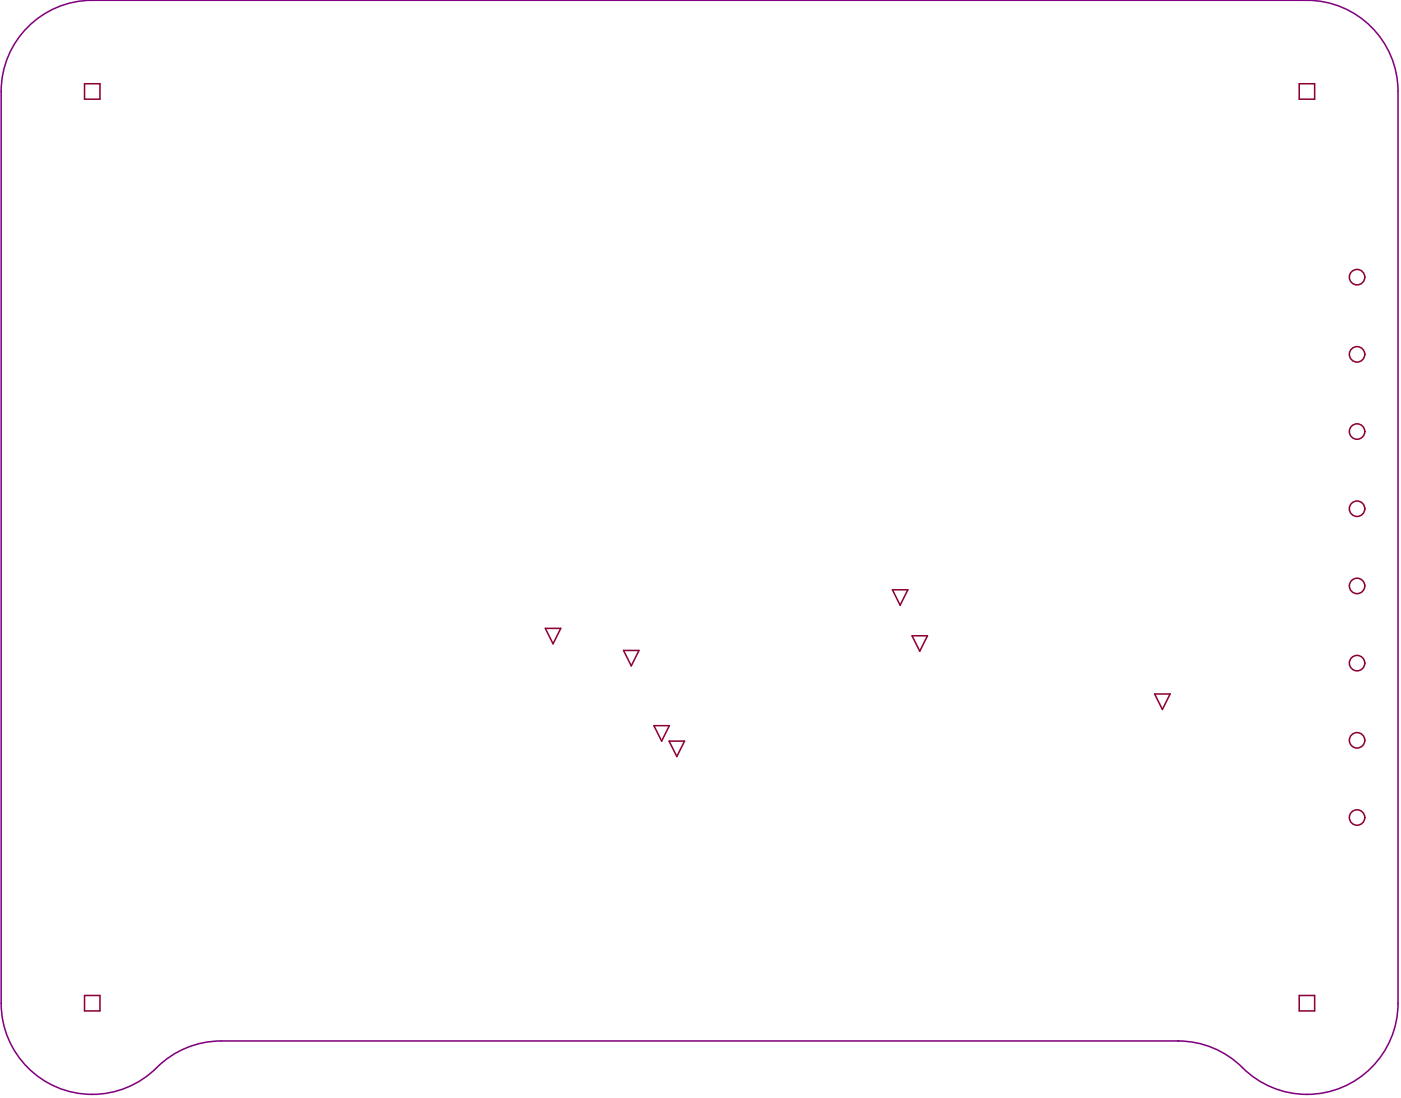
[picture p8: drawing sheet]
<svg xmlns="http://www.w3.org/2000/svg" width="153mm" height="120mm" viewBox="0 0 153 120" stroke-linecap="round" stroke-linejoin="round" font-family="sans-serif">
<g fill="none" stroke="#8d0034" stroke-width=".17">
<path d="M9.3 9.2h1.6v1.7h-1.6zM142.3 9.2h1.7v1.7h-1.7zM59.7 68.8h1.7l-.8 1.7zM68.3 71.3h1.7l-.9 1.7zM71.6 79.5h1.7l-.8 1.7zM97.8 64.6h1.6l-.8 1.7zM99.9 69.7h1.7l-.9 1.6zM126.5 76h1.7l-.9 1.7zM73.3 81.2h1.7l-.9 1.7zM9.3 109.1h1.6v1.7h-1.6zM142.3 109.1h1.7v1.7h-1.7z"/>
<circle cx="148.6" cy="30.4" r=".85"/>
<circle cx="148.6" cy="38.8" r=".85"/>
<circle cx="148.6" cy="55.7" r=".85"/>
<circle cx="148.6" cy="47.3" r=".85"/>
<circle cx="148.6" cy="64.2" r=".85"/>
<circle cx="148.6" cy="72.7" r=".85"/>
<circle cx="148.6" cy="81.1" r=".85"/>
<circle cx="148.6" cy="89.6" r=".85"/>
</g>
<path d="M153.1 10h.1M153.1 10v99.9a10 10 0 0 1-6.1 9.2 10 10 0 0 1-10.9-2.1 10 10 0 0 0-7.1-3M153.1 10a10 10 0 0 0-9.9-10h-133.1a10 10 0 0 0-10 10v99.9M.1 109.9h.1M.1 109.9a10 10 0 0 0 6.2 9.2 10 10 0 0 0 10.9-2.1 10 10 0 0 1 7-3h104.8M129 114h.1" fill="none" stroke="#800080" stroke-width=".17"/>
</svg>
